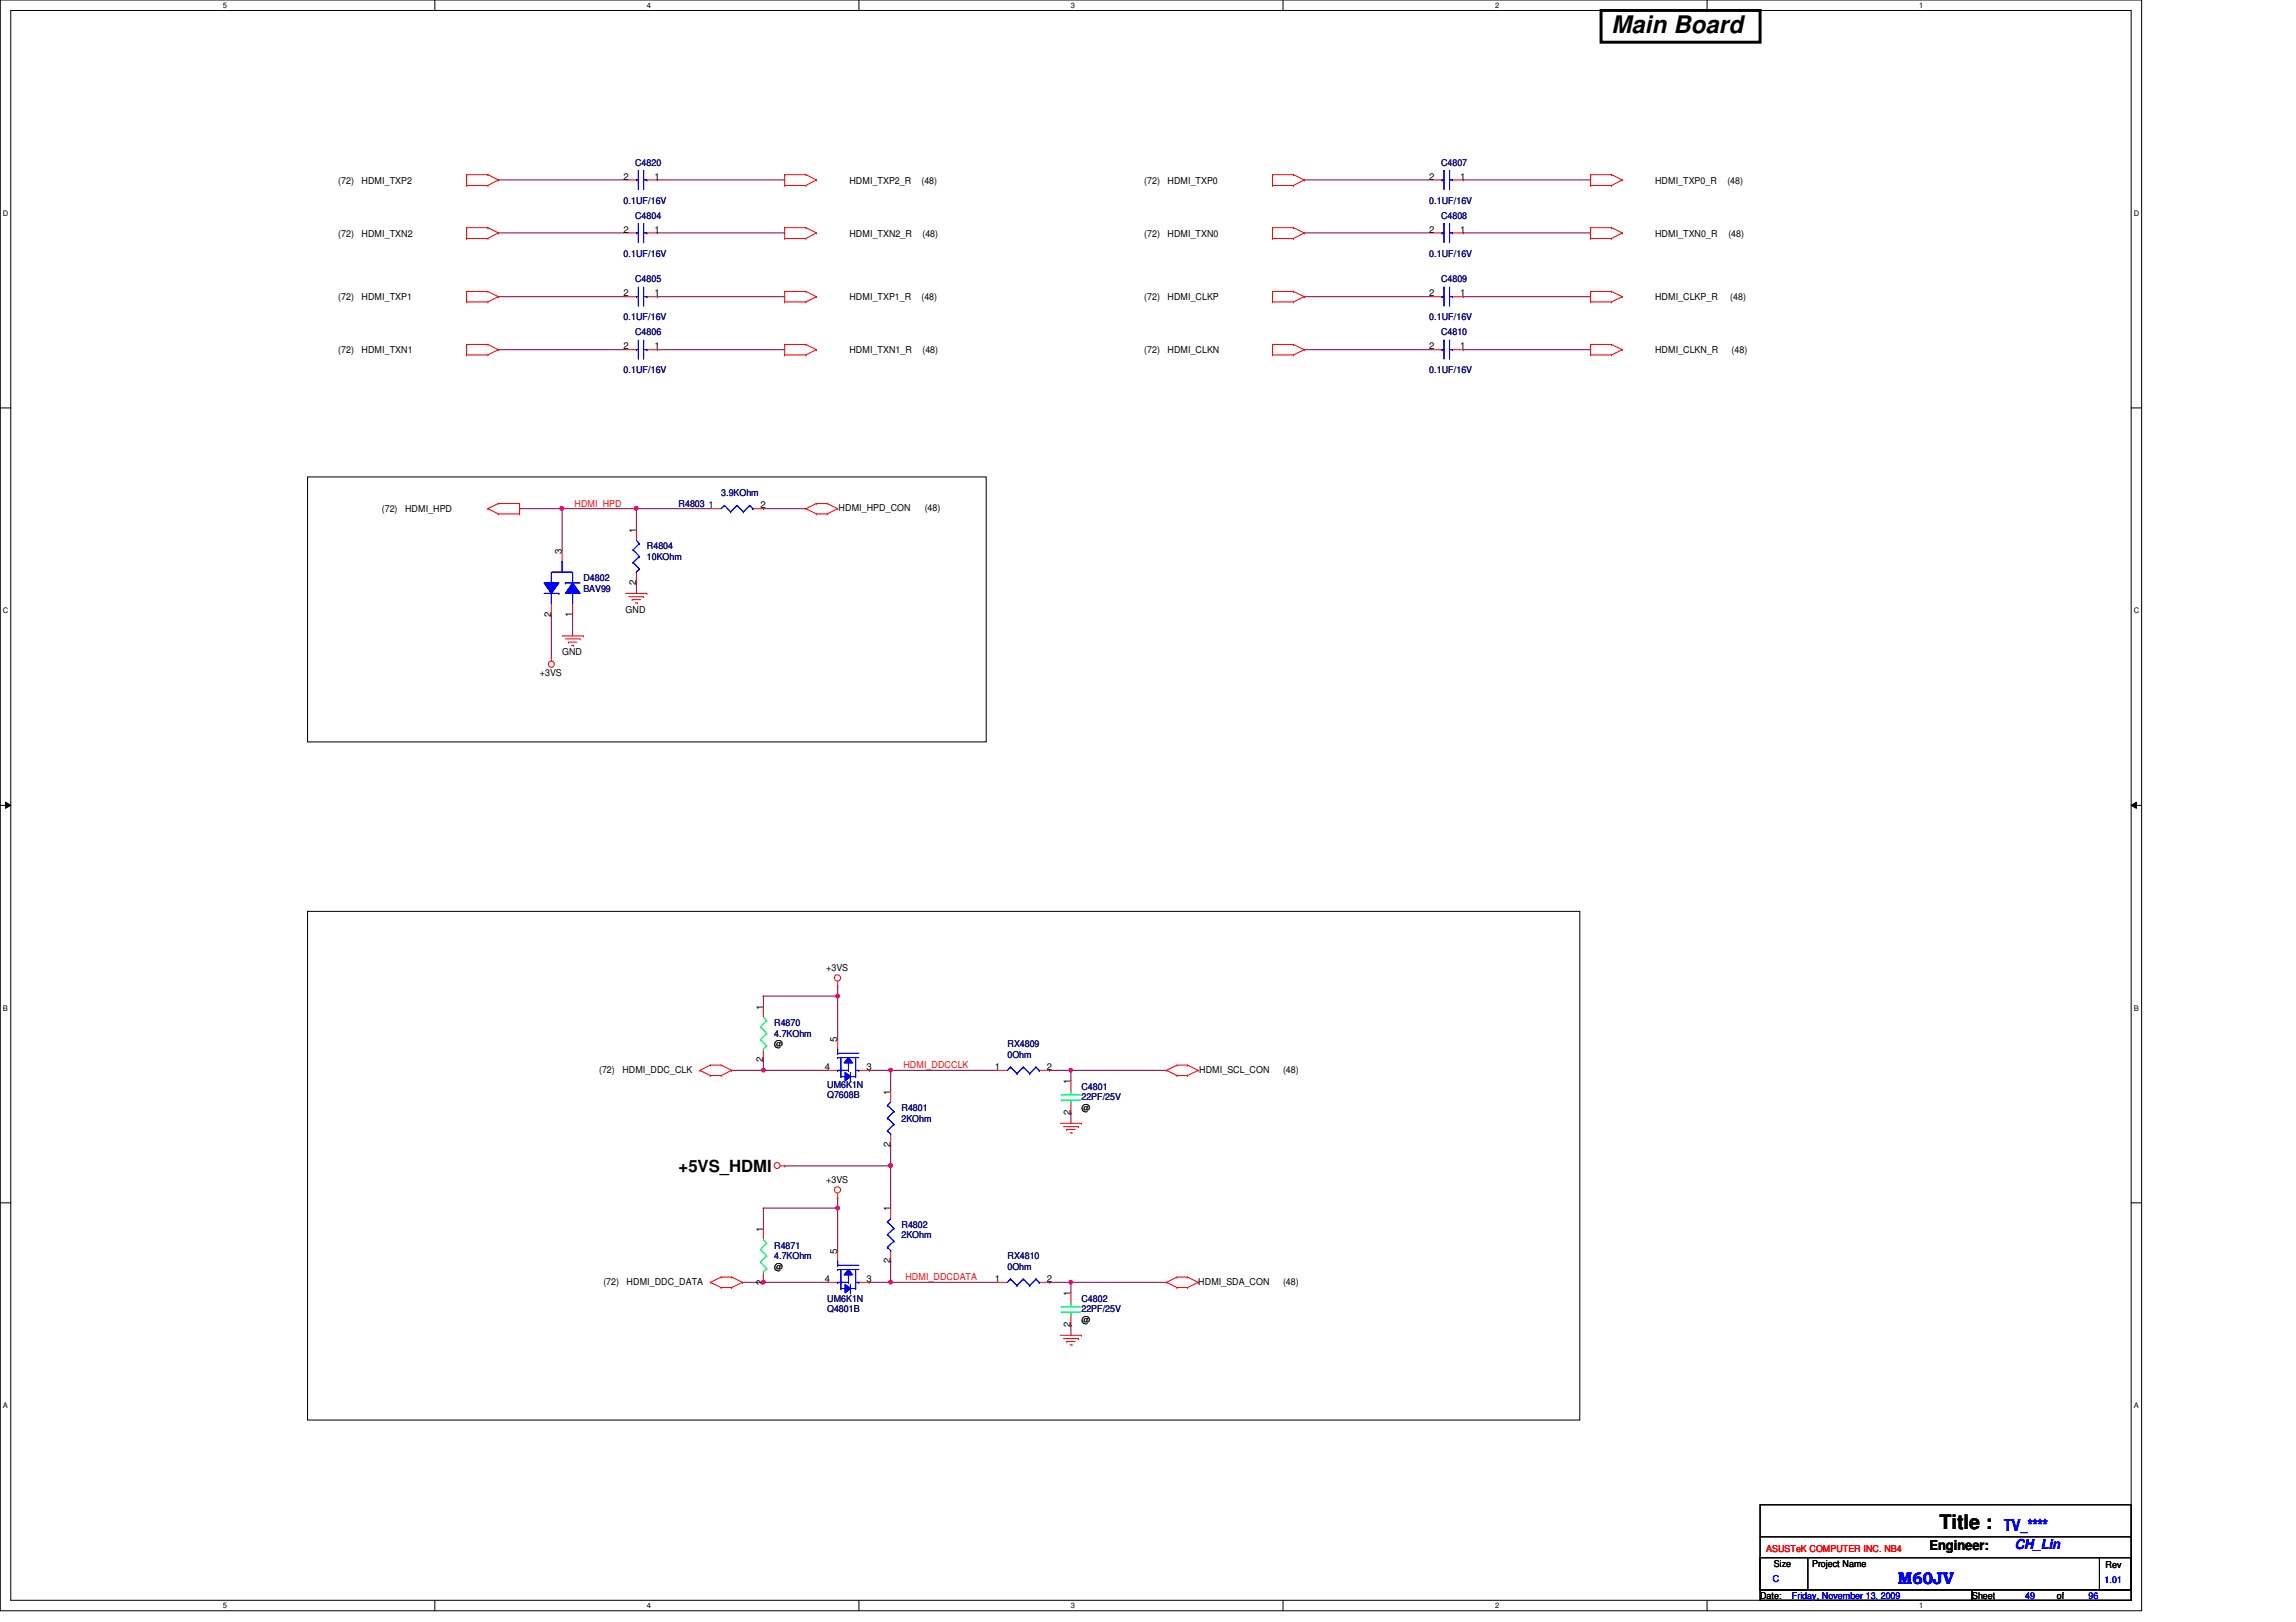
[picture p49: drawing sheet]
<svg xmlns="http://www.w3.org/2000/svg" width="297mm" height="210mm" viewBox="0 0 297 210" stroke-linecap="round" stroke-linejoin="round" font-family="sans-serif">
<defs><g id="words">
<text font-size="3.1" x="208.5" y="4.2">Main Board</text>
<text font-size="2.6" x="250.9" y="197.9">Title :</text>
<text font-size="2.2" x="87.8" y="151.6">+5VS_HDMI</text>
<g font-size="2.2" fill="#00f">
<text x="259.2" y="198.2">TV_****</text>
<text x="245.5" y="205">M60JV</text>
</g>
<text font-size="1.8" x="249.6" y="200.5">Engineer:</text>
<text font-size="1.8" fill="#00f" x="260.6" y="200.5">CH_Lin</text>
<g font-size="1.2">
<text x="43.8" y="23.7">(72)</text>
<text x="46.8" y="23.7">HDMI_TXP2</text>
<text x="80.7" y="23.2">2</text>
<text x="84.7" y="23.2">1</text>
<text x="109.9" y="23.7">HDMI_TXP2_R</text>
<text x="119.2" y="23.7">(48)</text>
<text x="148" y="23.7">(72)</text>
<text x="151" y="23.7">HDMI_TXP0</text>
<text x="184.9" y="23.2">2</text>
<text x="188.9" y="23.2">1</text>
<text x="214.1" y="23.7">HDMI_TXP0_R</text>
<text x="223.5" y="23.7">(48)</text>
<text x="43.8" y="30.6">(72)</text>
<text x="46.8" y="30.6">HDMI_TXN2</text>
<text x="80.7" y="30.1">2</text>
<text x="84.7" y="30.1">1</text>
<text x="109.9" y="30.6">HDMI_TXN2_R</text>
<text x="119.3" y="30.6">(48)</text>
<text x="148" y="30.6">(72)</text>
<text x="151" y="30.6">HDMI_TXN0</text>
<text x="184.9" y="30.1">2</text>
<text x="188.9" y="30.1">1</text>
<text x="214.1" y="30.6">HDMI_TXN0_R</text>
<text x="223.6" y="30.6">(48)</text>
<text x="43.8" y="38.9">(72)</text>
<text x="46.8" y="38.9">HDMI_TXP1</text>
<text x="80.7" y="38.4">2</text>
<text x="84.7" y="38.4">1</text>
<text x="109.9" y="38.9">HDMI_TXP1_R</text>
<text x="119.2" y="38.9">(48)</text>
<text x="148" y="38.9">(72)</text>
<text x="151" y="38.9">HDMI_CLKP</text>
<text x="184.9" y="38.4">2</text>
<text x="188.9" y="38.4">1</text>
<text x="214.1" y="38.9">HDMI_CLKP_R</text>
<text x="223.9" y="38.9">(48)</text>
<text x="43.8" y="45.7">(72)</text>
<text x="46.8" y="45.7">HDMI_TXN1</text>
<text x="80.7" y="45.2">2</text>
<text x="84.7" y="45.2">1</text>
<text x="109.9" y="45.7">HDMI_TXN1_R</text>
<text x="119.3" y="45.7">(48)</text>
<text x="148" y="45.7">(72)</text>
<text x="151" y="45.7">HDMI_CLKN</text>
<text x="184.9" y="45.2">2</text>
<text x="188.9" y="45.2">1</text>
<text x="214.1" y="45.7">HDMI_CLKN_R</text>
<text x="224" y="45.7">(48)</text>
<text x="91.6" y="65.8">1</text>
<text x="98.4" y="65.8">2</text>
<text x="49.4" y="66.3">(72)</text>
<text x="52.4" y="66.3">HDMI_HPD</text>
<text x="72.7" y="71.7" transform="rotate(-90 72.7 71.7)">3</text>
<text x="82.3" y="69" transform="rotate(-90 82.3 69)">1</text>
<text x="108.5" y="66.1">HDMI_HPD_CON</text>
<text x="119.6" y="66.1">(48)</text>
<text x="82.3" y="75.7" transform="rotate(-90 82.3 75.7)">2</text>
<text x="71.3" y="79.8" transform="rotate(-90 71.3 79.8)">2</text>
<text x="74" y="79.8" transform="rotate(-90 74 79.8)">1</text>
<text x="80.9" y="79.3">GND</text>
<text x="69.8" y="87.5">+3VS</text>
<text x="72.7" y="84.8">GND</text>
<text x="106.9" y="125.7">+3VS</text>
<text x="98.7" y="130.7" transform="rotate(-90 98.7 130.7)">1</text>
<text x="98.7" y="137.4" transform="rotate(-90 98.7 137.4)">2</text>
<text x="100.2" y="135.6">@</text>
<text x="108.3" y="134.8" transform="rotate(-90 108.3 134.8)">5</text>
<text x="77.5" y="138.9">(72)</text>
<text x="80.5" y="138.9">HDMI_DDC_CLK</text>
<text x="106.7" y="138.5">4</text>
<text x="112.1" y="138.5">3</text>
<text x="115.2" y="141.6" transform="rotate(-90 115.2 141.6)">1</text>
<text x="128.7" y="138.5">1</text>
<text x="135.4" y="138.5">2</text>
<text x="138.5" y="140.3" transform="rotate(-90 138.5 140.3)">1</text>
<text x="139.9" y="143.8">@</text>
<text x="155.1" y="138.9">HDMI_SCL_CON</text>
<text x="166" y="138.9">(48)</text>
<text x="115.2" y="148.4" transform="rotate(-90 115.2 148.4)">2</text>
<text x="138.5" y="144.3" transform="rotate(-90 138.5 144.3)">2</text>
<text x="106.9" y="153.1">+3VS</text>
<text x="98.7" y="159.5" transform="rotate(-90 98.7 159.5)">1</text>
<text x="115.2" y="156.8" transform="rotate(-90 115.2 156.8)">1</text>
<text x="78.1" y="166.3">(72)</text>
<text x="81.1" y="166.3">HDMI_DDC_DATA</text>
<text x="98.7" y="166.2" transform="rotate(-90 98.7 166.2)">2</text>
<text x="100.2" y="164.3">@</text>
<text x="106.7" y="165.9">4</text>
<text x="108.3" y="162.2" transform="rotate(-90 108.3 162.2)">5</text>
<text x="112.1" y="165.9">3</text>
<text x="115.2" y="163.5" transform="rotate(-90 115.2 163.5)">2</text>
<text x="128.7" y="165.9">1</text>
<text x="135.4" y="165.9">2</text>
<text x="138.5" y="167.7" transform="rotate(-90 138.5 167.7)">1</text>
<text x="155" y="166.3">HDMI_SDA_CON</text>
<text x="166" y="166.3">(48)</text>
<text x="138.5" y="171.7" transform="rotate(-90 138.5 171.7)">2</text>
<text x="139.9" y="171.2">@</text>
<text x="229.5" y="202.7">Size</text>
<text x="234.4" y="202.7">Project Name</text>
<text x="272.4" y="202.9">Rev</text>
<text x="227.7" y="206.9">Date:</text>
<text x="255.1" y="206.9">Sheet</text>
<text x="266.1" y="206.9">of</text>
</g>
<g font-size="1.2" fill="#000080">
<text x="82.2" y="21.4">C4820</text>
<text x="186.4" y="21.4">C4807</text>
<text x="80.7" y="26.4">0.1UF/16V</text>
<text x="82.2" y="28.3">C4804</text>
<text x="184.9" y="26.4">0.1UF/16V</text>
<text x="186.4" y="28.3">C4808</text>
<text x="80.7" y="33.2">0.1UF/16V</text>
<text x="184.9" y="33.2">0.1UF/16V</text>
<text x="80.7" y="41.4">0.1UF/16V</text>
<text x="82.2" y="36.5">C4805</text>
<text x="184.9" y="41.4">0.1UF/16V</text>
<text x="186.4" y="36.5">C4809</text>
<text x="82.2" y="43.4">C4806</text>
<text x="186.4" y="43.4">C4810</text>
<text x="80.7" y="48.3">0.1UF/16V</text>
<text x="184.9" y="48.3">0.1UF/16V</text>
<text x="87.8" y="65.6">R4803</text>
<text x="93.3" y="64.2">3.9KOhm</text>
<text x="83.7" y="71.1">R4804</text>
<text x="75.5" y="75.2">D4802</text>
<text x="75.5" y="76.6">BAV99</text>
<text x="83.7" y="72.4">10KOhm</text>
<text x="100.2" y="132.8">R4870</text>
<text x="100.2" y="134.2">4.7KOhm</text>
<text x="130.3" y="135.6">RX4809</text>
<text x="130.3" y="136.9">0Ohm</text>
<text x="107" y="142.1">Q7608B</text>
<text x="107" y="140.8">UM6K1N</text>
<text x="116.6" y="143.8">R4801</text>
<text x="139.9" y="141">C4801</text>
<text x="139.9" y="142.4">22PF/25V</text>
<text x="116.6" y="145.2">2KOhm</text>
<text x="100.2" y="161.6">R4871</text>
<text x="116.6" y="158.9">R4802</text>
<text x="116.6" y="160.2">2KOhm</text>
<text x="100.2" y="163">4.7KOhm</text>
<text x="130.3" y="163">RX4810</text>
<text x="130.3" y="164.3">0Ohm</text>
<text x="107" y="169.8">Q4801B</text>
<text x="107" y="168.4">UM6K1N</text>
<text x="139.9" y="168.4">C4802</text>
<text x="139.9" y="169.8">22PF/25V</text>
</g>
<g font-size="1.2" fill="#f00">
<text x="74.3" y="65.6">HDMI_HPD</text>
<text x="116.9" y="138.3">HDMI_DDCCLK</text>
<text x="117.1" y="165.7">HDMI_DDCDATA</text>
<text x="228.5" y="200.8">ASUSTeK COMPUTER INC. NB4</text>
</g>
<g font-size="1.2" fill="#00f">
<text x="229.4" y="204.7">C</text>
<text x="231.8" y="206.9">Friday, November 13, 2009</text>
<text x="262" y="206.9">49</text>
<text x="270.2" y="206.9">96</text>
<text x="272.3" y="204.8">1.01</text>
</g>
<g font-size="1">
<text x="28.8" y="1">5</text>
<text x="83.7" y="1">4</text>
<text x="138.6" y="1">3</text>
<text x="193.4" y="1">2</text>
<text x="248.3" y="1">1</text>
<text x=".4" y="27.9">D</text>
<text x="276.1" y="27.9">D</text>
<text x=".4" y="79.4">C</text>
<text x="276.1" y="79.4">C</text>
<text x=".4" y="130.8">B</text>
<text x="276.1" y="130.8">B</text>
<text x=".4" y="182.2">A</text>
<text x="276.1" y="182.2">A</text>
<text x="28.8" y="208.1">5</text>
<text x="83.7" y="208.1">4</text>
<text x="138.6" y="208.1">3</text>
<text x="193.4" y="208.1">2</text>
<text x="248.3" y="208.1">1</text>
</g>
</g></defs>
<path d="M0 0h277.1v208.4h-277.1zM1.4 1.4h274.3v205.7h-274.3z" fill="none" stroke="#000" stroke-width=".13"/>
<g fill="#fff">
<path d="M28.8 .1h.6v1.1h-.6z"/>
<path d="M28.8 207.2h.6v1.1h-.6z"/>
</g>
<path d="M56.3 0v1.4M56.3 207.1v1.3" fill="none" stroke="#000" stroke-width=".13"/>
<g fill="#fff">
<path d="M83.7 .1h.5v1.1h-.5z"/>
<path d="M83.7 207.2h.5v1.1h-.5z"/>
</g>
<path d="M111.1 0v1.4M111.1 207.1v1.3" fill="none" stroke="#000" stroke-width=".13"/>
<g fill="#fff">
<path d="M138.6 .1h.5v1.1h-.5z"/>
<path d="M138.6 207.2h.5v1.1h-.5z"/>
</g>
<path d="M166 0v1.4M166 207.1v1.3" fill="none" stroke="#000" stroke-width=".13"/>
<g fill="#fff">
<path d="M193.4 .1h.6v1.1h-.6z"/>
<path d="M193.4 207.2h.6v1.1h-.6z"/>
</g>
<path d="M220.8 0v1.4M220.8 207.1v1.3" fill="none" stroke="#000" stroke-width=".13"/>
<g fill="#fff">
<path d="M248.3 .1h.5v1.1h-.5z"/>
<path d="M248.3 207.2h.5v1.1h-.5z"/>
<path d="M.4 27.1h.7v1.1h-.7z"/>
<path d="M276.1 27.1h.7v1.1h-.7z"/>
<path d="M.4 78.5h.7v1.1h-.7z"/>
<path d="M276.1 78.5h.7v1.1h-.7z"/>
</g>
<path d="M0 52.8h1.4M275.7 52.8h1.4" fill="none" stroke="#000" stroke-width=".13"/>
<g fill="#fff">
<path d="M.4 129.9h.6v1.1h-.6z"/>
<path d="M276.1 129.9h.6v1.1h-.6z"/>
</g>
<path d="M0 104.2h1.4M.7 103.8l.7 .4-.7 .4zM275.7 104.2l.7-.4v.8zM275.7 104.2h1.4" fill="none" stroke="#000" stroke-width=".13"/>
<path d="M.7 103.8l.7 .4-.7 .4zM275.7 104.2l.7-.4v.8z" fill="#000"/>
<g fill="#fff">
<path d="M.4 181.4h.6v1.1h-.6z"/>
<path d="M276.1 181.4h.6v1.1h-.6z"/>
</g>
<path d="M0 155.7h1.4M275.7 155.7h1.4" fill="none" stroke="#000" stroke-width=".13"/>
<path d="M67.2 65.8h.1M67.2 65.8h24.7M72.7 65.8h.1M82.3 65.8h.1" fill="none" stroke="#800040" stroke-width=".13"/>
<circle cx="82.3" cy="65.8" r=".26" fill="#f0f"/>
<circle cx="82.3" cy="65.8" r=".26" fill="none" stroke="#f0f" stroke-width=".13"/>
<path d="M72.7 65.8h.1M72.7 65.8v5.5M74.1 79.5h.1M74.1 79.5v2.8M82.3 65.8h.1M82.3 65.8v2.8" fill="none" stroke="#800040" stroke-width=".13"/>
<circle cx="72.7" cy="65.8" r=".26" fill="#f0f"/>
<circle cx="72.7" cy="65.8" r=".26" fill="none" stroke="#f0f" stroke-width=".13"/>
<path d="M82.3 75.4h.1M82.3 75.4v1.4M112.5 138.5h.1M112.5 138.5h2.7M135.8 138.5h.1M135.8 138.5h2.8M101.5 150.9h.1M101.5 150.9h13.7" fill="none" stroke="#800040" stroke-width=".13"/>
<circle cx="115.2" cy="150.8" r=".26" fill="#f0f"/>
<circle cx="115.2" cy="150.8" r=".26" fill="none" stroke="#f0f" stroke-width=".13"/>
<path d="M138.6 138.5h.1M138.6 138.5h12.3" fill="none" stroke="#800040" stroke-width=".13"/>
<path d="M138.4 138.3h.3l.1 .2-.1 .1-.2 .1-.1-.1z" fill-rule="evenodd" fill="#f0f"/>
<path d="M138.4 138.3h.3l.1 .2-.1 .1-.2 .1-.1-.1z" fill="none" stroke="#f0f" stroke-width=".13"/>
<g fill="none" stroke="#800040" stroke-width=".13">
<path d="M94.7 138.5h.1M98.8 137.2h.1M98.8 137.2v1.3h-4.1M115.2 138.5h.1M115.2 138.5v2.8M98.8 156.3h.1M98.8 156.3v2.8M108.4 155h.1M108.4 155v1.3h-9.6M115.2 148.1h.1M115.2 148.1v2.8M98.8 165.9h.1"/>
<path d="M98.8 165.9h8.2M138.6 171.4h.1M138.6 171.4v1.4"/>
</g>
<circle cx="98.8" cy="165.9" r=".25" fill="#f0f"/>
<circle cx="98.8" cy="165.9" r=".25" fill="none" stroke="#f0f" stroke-width=".13"/>
<path d="M108.4 156.3h.1M108.4 156.3v5.5" fill="none" stroke="#800040" stroke-width=".13"/>
<circle cx="108.4" cy="156.3" r=".26" fill="#f0f"/>
<circle cx="108.4" cy="156.3" r=".26" fill="none" stroke="#f0f" stroke-width=".13"/>
<path d="M115.2 150.9h.1M115.2 150.9v5.4M138.6 144h.1M138.6 144v1.4M112.5 165.9h.1M115.2 163.2h.1M115.2 163.2v2.7h-2.7M135.8 165.9h.1M135.8 165.9h15.1M138.6 165.9h.1M138.6 165.9v1.4" fill="none" stroke="#800040" stroke-width=".13"/>
<path d="M138.4 165.8h.3l.1 .1-.1 .2-.2 .1-.1-.1z" fill-rule="evenodd" fill="#f0f"/>
<path d="M138.4 165.8h.3l.1 .1-.1 .2-.2 .1-.1-.1z" fill="none" stroke="#f0f" stroke-width=".13"/>
<path d="M115.2 165.9h.1M115.2 165.9h13.7" fill="none" stroke="#800040" stroke-width=".13"/>
<circle cx="115.2" cy="165.9" r=".25" fill="#f0f"/>
<circle cx="115.2" cy="165.9" r=".25" fill="none" stroke="#f0f" stroke-width=".13"/>
<path d="M115.2 138.5h.1M115.2 138.5h13.7" fill="none" stroke="#800040" stroke-width=".13"/>
<circle cx="115.2" cy="138.5" r=".25" fill="#f0f"/>
<circle cx="115.2" cy="138.5" r=".25" fill="none" stroke="#f0f" stroke-width=".13"/>
<path d="M98.8 138.5h.1M98.8 138.5h8.2" fill="none" stroke="#800040" stroke-width=".13"/>
<circle cx="98.8" cy="138.5" r=".25" fill="#f0f"/>
<circle cx="98.8" cy="138.5" r=".25" fill="none" stroke="#f0f" stroke-width=".13"/>
<path d="M98.8 128.9h.1M98.8 128.9v1.4M98.8 128.9h9.6M108.4 128.9h.1M108.4 128.9v5.5M138.6 138.5h.1M138.6 138.5v1.4" fill="none" stroke="#800040" stroke-width=".13"/>
<circle cx="108.4" cy="128.9" r=".26" fill="#f0f"/>
<circle cx="108.4" cy="128.9" r=".26" fill="none" stroke="#f0f" stroke-width=".13"/>
<g fill="none" stroke="#800040" stroke-width=".13">
<path d="M64.5 30.1h.1M64.5 23.3h.1M64.5 38.4h.1M64.5 30.1h16.4M64.5 38.4h16.4M64.5 23.3h16.4M85 38.4h.1M85 30.1h.1M85 23.3h.1M85 30.1h16.5M85 38.4h16.5M85 23.3h16.5"/>
<path d="M168.7 30.1h.1M168.7 38.4h.1M168.7 23.3h.1M168.7 30.1h16.5M168.7 38.4h16.5M168.7 23.3h16.5M189.3 30.1h.1M189.3 38.4h.1M189.3 23.3h.1M189.3 30.1h16.5M189.3 38.4h16.5M189.3 23.3h16.5"/>
<path d="M64.5 45.3h.1M64.5 45.3h16.4M85 45.3h.1M85 45.3h16.5M168.7 45.3h.1M168.7 45.3h16.5M189.3 45.3h.1M189.3 45.3h16.5M71.3 79.5h.1M71.3 79.5v5.5M98.8 65.8h.1M98.8 65.8h5.5"/>
<path d="M108.4 127.6h.1M108.4 127.6v1.3M96.1 165.9h.1M96.1 165.9h2.7"/>
</g>
<g fill="none" stroke="#f00" stroke-width=".13">
<path d="M60.4 24h.1M60.4 22.6h.1M60.4 30.9h.1M60.4 29.5h.1M60.4 39.1h.1M60.4 37.7h.1M60.4 22.6h2.7M60.4 24h2.7M60.4 22.6v1.4M60.4 29.5v1.4M60.4 37.7v1.4M60.4 29.5h2.7"/>
<path d="M60.4 30.9h2.7M60.4 37.7h2.7M60.4 39.1h2.7M63.1 22.6h.1M63.1 24h.1M63.1 29.5h.1M63.1 30.9h.1M63.1 37.7h.1M63.1 39.1h.1M63.1 22.6l1.4 .7M63.1 29.5l1.4 .6M63.1 37.7l1.4 .7"/>
<path d="M64.5 23.3h.1M64.5 30.1h.1M64.5 38.4h.1M64.5 23.3l-1.4 .7M64.5 30.1l-1.4 .8M64.5 38.4l-1.4 .7M101.5 22.6h.1M101.5 24h.1M101.5 29.5h.1M101.5 30.9h.1M101.5 37.7h.1M101.5 39.1h.1"/>
<path d="M101.5 22.6h2.8M101.5 24h2.8M101.5 29.5h2.8M101.5 30.9h2.8M101.5 37.7h2.8M101.5 39.1h2.8M101.5 22.6v1.4M101.5 29.5v1.4M101.5 37.7v1.4M104.3 22.6h.1M104.3 24h.1M104.3 29.5h.1"/>
<path d="M104.3 30.9h.1M104.3 37.7h.1M104.3 39.1h.1M104.3 22.6l1.3 .7M104.3 29.5l1.3 .6M104.3 37.7l1.3 .7M105.6 23.3h.1M105.6 30.1h.1M105.6 38.4h.1M105.6 23.3l-1.3 .7M105.6 30.1l-1.3 .8M105.6 38.4l-1.3 .7"/>
<path d="M164.6 24h.1M164.6 22.6h.1M164.6 30.9h.1M164.6 29.5h.1M164.6 39.1h.1M164.6 37.7h.1M164.6 22.6h2.7M164.6 24h2.7M164.6 29.5h2.7M164.6 30.9h2.7M164.6 37.7h2.7M164.6 39.1h2.7"/>
<path d="M164.6 22.6v1.4M164.6 29.5v1.4M164.6 37.7v1.4M167.3 22.6h.1M167.3 24h.1M167.3 29.5h.1M167.3 30.9h.1M167.3 37.7h.1M167.3 39.1h.1M167.3 22.6l1.4 .7M167.3 29.5l1.4 .6M167.3 37.7l1.4 .7"/>
<path d="M168.7 23.3h.1M168.7 30.1h.1M168.7 38.4h.1M168.7 23.3l-1.4 .7M168.7 30.1l-1.4 .8M168.7 38.4l-1.4 .7M205.8 22.6h.1M205.8 24h.1M205.8 29.5h.1M205.8 30.9h.1M205.8 37.7h.1M205.8 39.1h.1"/>
<path d="M205.8 22.6h2.7M205.8 24h2.7M205.8 29.5h2.7M205.8 30.9h2.7M205.8 37.7h2.7M205.8 39.1h2.7M205.8 22.6v1.4M205.8 29.5v1.4M205.8 37.7v1.4M208.5 22.6h.1M208.5 24h.1M208.5 29.5h.1"/>
<path d="M208.5 30.9h.1M208.5 37.7h.1M208.5 39.1h.1M208.5 22.6l1.4 .7M208.5 29.5l1.4 .6M208.5 37.7l1.4 .7M209.9 23.3h.1M209.9 30.1h.1M209.9 38.4h.1M209.9 23.3l-1.4 .7M209.9 30.1l-1.4 .8M209.9 38.4l-1.4 .7"/>
<path d="M60.4 45.9h.1M60.4 44.6h.1M60.4 44.6v1.3M60.4 44.6h2.7M60.4 45.9h2.7M63.1 44.6h.1M63.1 45.9h.1M63.1 44.6l1.4 .7M64.5 45.3h.1M64.5 45.3l-1.4 .6M101.5 44.6h.1M101.5 45.9h.1"/>
<path d="M101.5 44.6h2.8M101.5 45.9h2.8M101.5 44.6v1.3M104.3 44.6h.1M104.3 45.9h.1M104.3 44.6l1.3 .7M105.6 45.3h.1M105.6 45.3l-1.3 .6M164.6 45.9h.1M164.6 44.6h.1M164.6 44.6h2.7M164.6 45.9h2.7"/>
<path d="M164.6 44.6v1.3M167.3 44.6h.1M167.3 45.9h.1M167.3 44.6l1.4 .7M168.7 45.3h.1M168.7 45.3l-1.4 .6M205.8 44.6h.1M205.8 45.9h.1M205.8 44.6h2.7M205.8 45.9h2.7M205.8 44.6v1.3M208.5 44.6h.1"/>
<path d="M208.5 45.9h.1M208.5 44.6l1.4 .7M209.9 45.3h.1M209.9 45.3l-1.4 .6M63.1 65.8h.1M63.1 65.8l1.4 .7M64.5 65.2h.1M64.5 66.5h.1M64.5 65.2l-1.4 .6M64.5 65.2h2.7M64.5 66.5h2.7M67.2 65.2h.1"/>
<path d="M67.2 66.5h.1M67.2 65.2v1.3M80.9 76.8h2.8M81.4 77.2h1.9M81.8 77.6h.1M81.8 77.6h1.1M82.2 78h.3M82.3 68.6v1.3M82.3 74v1.4M82.5 78h.1M83.3 77.2h.1M83.7 76.8h.1"/>
<path d="M91.9 65.8h1.4M97.4 65.8h1.4M104.3 65.8h.1M104.3 65.8l1.3 .7M105.6 65.2h.1M105.6 66.5h.1M105.6 65.2h1.4M105.6 66.5h1.4M105.6 65.2l-1.3 .6M107 65.2h.1M107 66.5h.1M107 65.2l1.4 .6"/>
<path d="M108.4 65.8h.1M108.4 65.8l-1.4 .7M71.3 85h.1M71.3 85v.6M72.7 82.3h2.8M73.1 82.7h2M73.5 83.1h.1M73.5 83.1h1.1M74 83.5h.2M74.2 83.5h.1M75.1 82.7h.1M75.5 82.3h.1"/>
<path d="M90.5 138.5h.1M90.5 138.5l1.4 .7M91.9 137.8h.1M91.9 139.2h.1M91.9 137.8l-1.4 .7M91.9 137.8h1.4M91.9 139.2h1.4M93.3 137.8h.1M93.3 139.2h.1M93.3 137.8l1.4 .7M94.7 138.5h.1M94.7 138.5l-1.4 .7"/>
<path d="M108.4 127.6h.1M108.4 127v.6M150.9 138.5h.1M150.9 138.5l1.4 .7M152.3 137.8h.1M152.3 139.2h.1M152.3 137.8h1.3M152.3 139.2h1.3M152.3 137.8l-1.4 .7M153.6 137.8h.1M153.6 139.2h.1M153.6 137.8l1.4 .7"/>
<path d="M155 138.5h.1M155 138.5l-1.4 .7M101 150.9h.5M101.5 150.9h.1M108.4 155h.1M108.4 154.4v.6M137.2 145.4h2.7M137.6 145.8h1.9M138 146.2h.1M138 146.2h1.1M138.4 146.6h.3M138.7 146.6h.1"/>
<path d="M139.5 145.8h.1M139.9 145.4h.1M91.9 165.9h.1M91.9 165.9l1.4 .7M93.3 165.3h.1M93.3 166.6h.1M93.3 165.3l-1.4 .6M93.3 165.3h1.4M93.3 166.6h1.4M94.7 165.3h.1M94.7 166.6h.1M94.7 165.3l1.4 .6"/>
<path d="M96.1 165.9h.1M96.1 165.9l-1.4 .7M107 165.9h1.4M108.4 161.8v1.4M111.1 165.9h1.4M128.9 165.9h1.4M134.4 165.9h1.4M137.2 172.8h2.7M137.6 173.2h1.9M138 173.6h.1M138 173.6h1.1M138.4 174h.3"/>
<path d="M138.7 174h.1M139.5 173.2h.1M139.9 172.8h.1M150.9 165.9h.1M150.9 165.9l1.4 .7M152.3 165.3h.1M152.3 166.6h.1M152.3 165.3h1.3M152.3 166.6h1.3M152.3 165.3l-1.4 .6M153.6 165.3h.1M153.6 166.6h.1"/>
<path d="M153.6 165.3l1.4 .6M155 165.9h.1M155 165.9l-1.4 .7"/>
<circle cx="71.3" cy="86" r=".39"/>
<circle cx="108.3" cy="126.6" r=".4"/>
<circle cx="100.5" cy="150.8" r=".38"/>
<circle cx="108.3" cy="154" r=".4"/>
</g>
<path d="M39.8 61.7h87.8v34.3h-87.8zM39.8 117.9h164.6v65.9h-164.6zM227.7 194.7h48v11h-48zM227.7 198.9h48M275.7 198.9h.1M227.7 201.6h6.2v4.1h-6.2zM227.7 205.7h27.4v1.4h-27.4zM234 201.6h37.6M255.1 205.7h20.6v1.4h-20.6zM271.6 201.6h4.1v4.1h-4.1zM271.6 201.6h.1" fill="none" stroke="#000" stroke-width=".13"/>
<path d="M207.1 1.4h20.6v4.1h-20.6z" fill="none" stroke="#000" stroke-width=".38"/>
<g fill="none" stroke="#00f" stroke-width=".13">
<path d="M81.9 72.8h.1M81.9 71.2h.1M81.9 72.8l.8 .8M81.9 71.2l.8 .8M82.3 74h.1M82.3 69.9l.4 .5M82.7 73.6h.1M82.7 70.4h.1M82.7 72h.1M82.7 73.6l-.4 .4M82.7 72l-.8 .8M82.7 70.4l-.8 .8"/>
<path d="M93.7 65.4h.1M93.7 65.4l.8 .9M93.7 65.4l-.4 .4M94.5 66.3h.1M95.3 65.4h.1M95.3 65.4l.9 .9M95.3 65.4l-.8 .9M96.2 66.3h.1M97 65.4h.1M97 65.4l.4 .4M97 65.4l-.8 .9M97.4 65.8h.1"/>
<path d="M108.4 164.3h.1M108.4 163.7h.1M108.4 163.2h.1M108.4 164.3h2.7M108.4 163.7h2.7M108.4 163.2v.5M130.7 165.5h.1M130.7 165.5l.9 .9M130.7 165.5l-.4 .4M131.6 166.4h.1M132.4 165.5h.1M132.4 165.5l.8 .9"/>
<path d="M132.4 165.5l-.8 .9M133.2 166.4h.1M134 165.5h.1M134 165.5l.4 .4M134 165.5l-.8 .9M134.4 165.9h.1"/>
</g>
<path d="M109.8 164.3l.5 .7h-1.1z" fill-rule="evenodd" fill="#00f"/>
<path d="M108.4 165.9h.1M108.4 165.9h1.4M108.8 165.9h.1M108.8 164.3v1.6M109.8 164.3l.5 .7h-1.1zM109.8 165.9h.1M109.8 165v.9M110.7 165.9h.1M110.7 164.3v1.6M110.7 165.9h.4M111.1 165.9h.1" fill="none" stroke="#00f" stroke-width=".13"/>
<path d="M109.3 166.2l.7 .6-.7 .5z" fill-rule="evenodd" fill="#00f"/>
<g fill="none" stroke="#00f" stroke-width=".13">
<path d="M108.4 164.3h.1M108.4 163.7h.1M108.4 163.2h.1M108.4 164.3h2.7M108.4 163.7h2.7M108.4 163.2v.5M108.8 166.8h.1M108.8 165.9v.9M108.8 166.8h.5M109.3 166.2l.7 .6-.7 .5zM109.3 166.8h.1M110 166.8h.1"/>
<path d="M110 167.3h.1M110 166.8h.7M110 166.2v1.1M110.7 166.8h.1M110.7 165.9v.9"/>
</g>
<path d="M109.8 164.3l.5 .7h-1.1z" fill-rule="evenodd" fill="#00f"/>
<path d="M108.4 165.9h.1M108.4 165.9h1.4M108.8 165.9h.1M108.8 164.3v1.6M109.8 164.3l.5 .7h-1.1zM109.8 165.9h.1M109.8 165v.9M110.7 165.9h.1M110.7 164.3v1.6M110.7 165.9h.4M111.1 165.9h.1" fill="none" stroke="#00f" stroke-width=".13"/>
<path d="M109.3 166.2l.7 .6-.7 .5z" fill-rule="evenodd" fill="#00f"/>
<g fill="none" stroke="#00f" stroke-width=".13">
<path d="M82.3 38.4h.1M82.3 30.1h.1M82.3 23.3h.1M82.3 38.4h.3M82.3 30.1h.3M82.3 23.3h.3M82.6 37.2h.1M82.6 28.9h.1M82.6 22.1h.1M82.6 22.1v2.5M82.6 28.9v2.5M82.6 37.2v2.4"/>
<path d="M83.3 37.2h.1M83.3 28.9h.1M83.3 22.1h.1M83.3 38.4h.4M83.3 30.1h.4M83.3 22.1v2.5M83.3 28.9v2.5M83.3 37.2v2.4M83.3 23.3h.4M83.7 38.4h.1M83.7 30.1h.1M83.7 23.3h.1"/>
<path d="M186.6 38.4h.1M186.6 30.1h.1M186.6 23.3h.1M186.6 38.4h.2M186.6 30.1h.2M186.6 23.3h.2M186.8 37.2h.1M186.8 28.9h.1M186.8 22.1h.1M186.8 22.1v2.5M186.8 28.9v2.5M186.8 37.2v2.4"/>
<path d="M187.5 37.2h.1M187.5 28.9h.1M187.5 22.1h.1M187.5 22.1v2.5M187.5 28.9v2.5M187.5 37.2v2.4M187.5 38.4h.4M187.5 30.1h.4M187.5 23.3h.4M187.9 38.4h.1M187.9 30.1h.1M187.9 23.3h.1"/>
<path d="M82.3 45.3h.1M82.3 45.3h.3M82.6 44h.1M82.6 44v2.5M83.3 44h.1M83.3 44v2.5M83.3 45.3h.4M83.7 45.3h.1M70.4 76.8h1.9M71.3 76.8h.1M71.3 76.8v1.3M72.3 76.8h.1"/>
<path d="M130.7 138.1h.1M130.7 138.1l.9 .8M130.7 138.1l-.4 .4M131.6 138.9h.1M132.4 138.1h.1M132.4 138.1l.8 .8M132.4 138.1l-.8 .8M133.2 138.9h.1M134 138.1h.1M134 138.1l.4 .4M134 138.1l-.8 .8M134.4 138.5h.1"/>
<path d="M114.8 146.3h.1M114.8 143h.1M114.8 144.7h.1M114.8 158.1h.1M114.8 159.8h.1M114.8 146.3l.4 .4M114.8 144.7l.9 .8M114.8 143l.9 .8M114.8 159.8l.9 .8M114.8 158.1l.9 .9M115.2 146.7h.1M115.2 142.6l-.4 .4"/>
<path d="M115.2 157.7l-.4 .4M115.7 145.5h.1M115.7 143.8h.1M115.7 159h.1M115.7 145.5l-.9 .8M115.7 143.8l-.9 .9M115.7 159l-.9 .8M108.8 166.8h.1M108.8 165.9v.9M108.8 166.8h.5M109.3 166.2l.7 .6-.7 .5zM109.3 166.8h.1"/>
<path d="M110 166.8h.1M110 167.3h.1M110 166.8h.7M110 166.2v1.1M110.7 166.8h.1M110.7 165.9v.9M114.8 161.4h.1M114.8 161.4l.4 .4M115.2 161.8h.1M115.7 160.6h.1M115.7 160.6l-.9 .8"/>
</g>
<g fill="none" stroke="#f00" stroke-width=".13">
<path d="M80.9 38.4h1.4M80.9 30.1h1.4M80.9 23.3h1.4M83.7 38.4h1.3M83.7 30.1h1.3M83.7 23.3h1.3M185.2 38.4h1.4M185.2 30.1h1.4M185.2 23.3h1.4M187.9 38.4h1.4M187.9 30.1h1.4M187.9 23.3h1.4"/>
<path d="M80.9 45.3h1.4M83.7 45.3h1.3M71.3 78.1v1.4M72.7 71.3v1.4M74.1 78.1v1.4M98.8 130.3v1.4M98.8 135.8v1.4M128.9 138.5h1.4M134.4 138.5h1.4M98.8 159.1v1.3M115.2 141.3v1.3M115.2 146.7v1.4"/>
<path d="M115.2 156.3v1.4M98.8 164.6v1.3M115.2 161.8v1.4M138.6 167.3v1.4M138.6 170.1v1.3"/>
</g>
<g fill="none" stroke="#00ff80" stroke-width=".13">
<path d="M98.4 134.5h.1M98.4 132.9h.1M98.4 134.5l.8 .8M98.4 132.9l.8 .8M98.8 135.8h.1M98.8 131.7l.4 .4M99.2 135.3h.1M99.2 132.1h.1M99.2 133.7h.1M99.2 135.3l-.4 .5M99.2 133.7l-.8 .8M99.2 132.1l-.8 .8"/>
<path d="M98.4 163.3h.1M98.4 161.7h.1M98.4 163.3l.8 .9M98.4 161.7l.8 .8M98.8 164.6h.1M98.8 160.4l.4 .5M99.2 164.2h.1M99.2 160.9h.1M99.2 162.5h.1M99.2 164.2l-.4 .4M99.2 162.5l-.8 .8M99.2 160.9l-.8 .8"/>
<path d="M137.3 169.1h.1M137.3 169.8h.1M137.3 169.1h2.5M137.3 169.8h2.5M138.6 168.7h.1M138.6 170.1h.1M138.6 168.7v.4M138.6 169.8v.3"/>
</g>
<path d="M70.4 75.4h1.9l-1 1.4z" fill-rule="evenodd" fill="#00f"/>
<path d="M70.4 75.4h1.9l-1 1.4z" fill="none" stroke="#00f" stroke-width=".13"/>
<path d="M74.1 75.4l1 1.4h-2z" fill-rule="evenodd" fill="#00f"/>
<path d="M70.4 76.8h1.9M71.3 75.4v-1.4h2.8v1.4M71.3 76.8h.1M71.3 76.8v1.3M72.3 76.8h.1M72.7 72.7h.1M72.7 72.7v1.3M73.1 75.4h.1M73.1 75.4h2M74.1 75.4l1 1.4h-2zM74.1 76.8h.1M74.1 76.8v1.3" fill="none" stroke="#00f" stroke-width=".13"/>
<path d="M70.4 75.4h1.9l-1 1.4z" fill-rule="evenodd" fill="#00f"/>
<path d="M70.4 75.4h1.9l-1 1.4z" fill="none" stroke="#00f" stroke-width=".13"/>
<path d="M74.1 75.4l1 1.4h-2z" fill-rule="evenodd" fill="#00f"/>
<g fill="none" stroke="#00f" stroke-width=".13">
<path d="M71.3 75.4v-1.4h2.8v1.4M72.7 72.7h.1M72.7 72.7v1.3M73.1 75.4h.1M73.1 75.4h2M74.1 75.4l1 1.4h-2zM74.1 76.8h.1M74.1 76.8v1.3M108.4 136.9h.1M108.4 136.3h.1M108.4 135.8h.1M108.4 136.9h2.7"/>
<path d="M108.4 136.3h2.7M108.4 135.8v.5"/>
</g>
<path d="M107 138.5h1.4M108.4 134.4v1.4M111.1 138.5h1.4M138.6 139.9v1.4M138.6 142.6v1.4" fill="none" stroke="#f00" stroke-width=".13"/>
<path d="M137.3 141.7h.1M137.3 142.4h.1M137.3 141.7h2.5M137.3 142.4h2.5M138.6 141.3h.1M138.6 142.6h.1M138.6 141.3v.4M138.6 142.4v.2" fill="none" stroke="#00ff80" stroke-width=".13"/>
<path d="M109.8 136.9l.5 .6h-1.1z" fill-rule="evenodd" fill="#00f"/>
<path d="M108.4 138.5h.1M108.4 138.5h1.4M108.8 138.5h.1M108.8 136.9v1.6M109.8 136.9l.5 .6h-1.1zM109.8 138.5h.1M109.8 137.5v1M110.7 138.5h.1M110.7 136.9v1.6M110.7 138.5h.4M111.1 138.5h.1" fill="none" stroke="#00f" stroke-width=".13"/>
<path d="M109.3 138.8l.7 .5-.7 .6z" fill-rule="evenodd" fill="#00f"/>
<g fill="none" stroke="#00f" stroke-width=".13">
<path d="M108.4 136.9h.1M108.4 136.3h.1M108.4 135.8h.1M108.4 136.9h2.7M108.4 136.3h2.7M108.4 135.8v.5M108.8 139.3h.1M108.8 138.5v.8M108.8 139.3h.5M109.3 138.8l.7 .5-.7 .6zM109.3 139.3h.1M110 139.3h.1"/>
<path d="M110 139.9h.1M110 139.3h.7M110 138.8v1.1M110.7 139.3h.1M110.7 138.5v.8"/>
</g>
<path d="M109.8 136.9l.5 .6h-1.1z" fill-rule="evenodd" fill="#00f"/>
<path d="M108.4 138.5h.1M108.4 138.5h1.4M108.8 138.5h.1M108.8 136.9v1.6M109.8 136.9l.5 .6h-1.1zM109.8 138.5h.1M109.8 137.5v1M110.7 138.5h.1M110.7 136.9v1.6M110.7 138.5h.4M111.1 138.5h.1" fill="none" stroke="#00f" stroke-width=".13"/>
<path d="M109.3 138.8l.7 .5-.7 .6z" fill-rule="evenodd" fill="#00f"/>
<g fill="none" stroke="#00f" stroke-width=".13">
<path d="M186.6 45.3h.1M186.6 45.3h.2M186.8 44h.1M186.8 44v2.5M187.5 44h.1M187.5 44v2.5M187.5 45.3h.4M187.9 45.3h.1M108.8 139.3h.1M108.8 138.5v.8M108.8 139.3h.5M109.3 138.8l.7 .5-.7 .6z"/>
<path d="M109.3 139.3h.1M110 139.3h.1M110 139.9h.1M110 139.3h.7M110 138.8v1.1M110.7 139.3h.1M110.7 138.5v.8"/>
</g>
<path d="M185.2 45.3h1.4M187.9 45.3h1.4" fill="none" stroke="#f00" stroke-width=".13"/>
<circle cx="82.3" cy="65.8" r=".26" fill="#f0f"/>
<circle cx="82.3" cy="65.8" r=".26" fill="none" stroke="#f0f" stroke-width=".13"/>
<circle cx="72.7" cy="65.8" r=".26" fill="#f0f"/>
<circle cx="72.7" cy="65.8" r=".26" fill="none" stroke="#f0f" stroke-width=".13"/>
<circle cx="115.2" cy="150.8" r=".26" fill="#f0f"/>
<circle cx="115.2" cy="150.8" r=".26" fill="none" stroke="#f0f" stroke-width=".13"/>
<path d="M138.4 138.3h.3l.1 .2-.1 .1-.2 .1-.1-.1z" fill-rule="evenodd" fill="#f0f"/>
<path d="M138.4 138.3h.3l.1 .2-.1 .1-.2 .1-.1-.1z" fill="none" stroke="#f0f" stroke-width=".13"/>
<circle cx="98.8" cy="165.9" r=".25" fill="#f0f"/>
<circle cx="98.8" cy="165.9" r=".25" fill="none" stroke="#f0f" stroke-width=".13"/>
<circle cx="108.4" cy="156.3" r=".26" fill="#f0f"/>
<circle cx="108.4" cy="156.3" r=".26" fill="none" stroke="#f0f" stroke-width=".13"/>
<path d="M138.4 165.8h.3l.1 .1-.1 .2-.2 .1-.1-.1z" fill-rule="evenodd" fill="#f0f"/>
<path d="M138.4 165.8h.3l.1 .1-.1 .2-.2 .1-.1-.1z" fill="none" stroke="#f0f" stroke-width=".13"/>
<circle cx="115.2" cy="165.9" r=".25" fill="#f0f"/>
<circle cx="115.2" cy="165.9" r=".25" fill="none" stroke="#f0f" stroke-width=".13"/>
<circle cx="115.2" cy="138.5" r=".25" fill="#f0f"/>
<circle cx="115.2" cy="138.5" r=".25" fill="none" stroke="#f0f" stroke-width=".13"/>
<circle cx="98.8" cy="138.5" r=".25" fill="#f0f"/>
<circle cx="98.8" cy="138.5" r=".25" fill="none" stroke="#f0f" stroke-width=".13"/>
<circle cx="108.4" cy="128.9" r=".26" fill="#f0f"/>
<circle cx="108.4" cy="128.9" r=".26" fill="none" stroke="#f0f" stroke-width=".13"/>
<use href="#words"/>
</svg>
